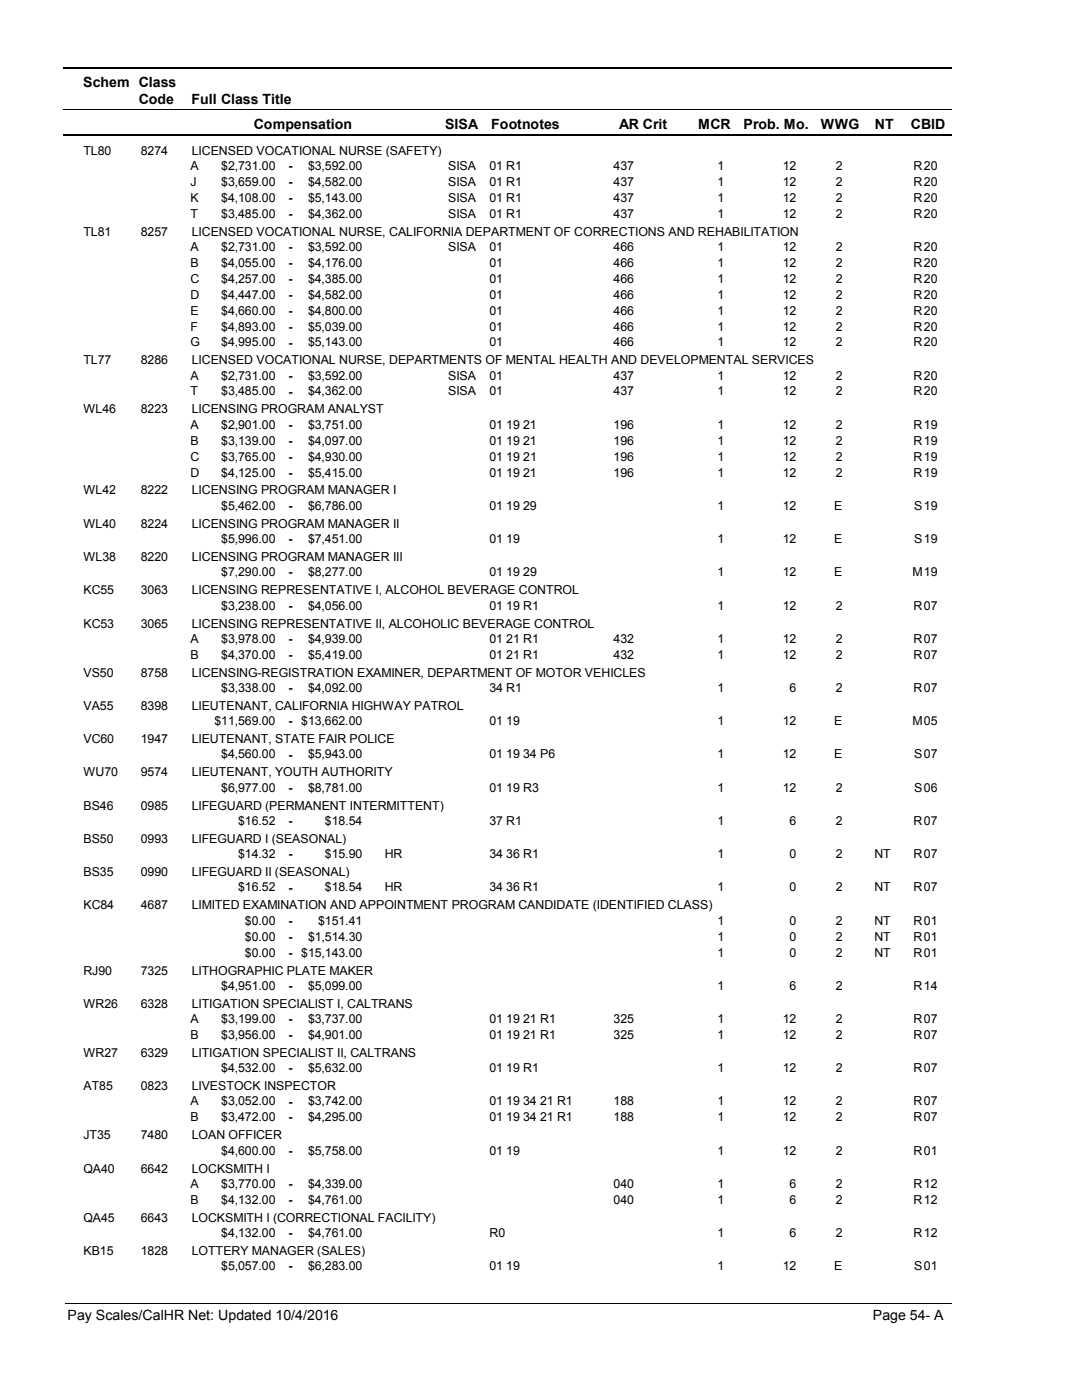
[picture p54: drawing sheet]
<svg xmlns="http://www.w3.org/2000/svg" width="216mm" height="279mm" viewBox="0 0 216 279" stroke-linecap="round" stroke-linejoin="round" font-family="sans-serif">
<defs><g id="words">
<g font-size="2.8">
<text x="16.6" y="17.3">Schem Class</text>
<text x="27.7" y="20.7">Code</text>
<text x="38.2" y="20.7">Full Class Title</text>
<text x="50.6" y="25.7">Compensation</text>
<text x="88.7" y="25.7">SISA</text>
<text x="98" y="25.7">Footnotes</text>
<text x="123.5" y="25.7">AR Crit</text>
<text x="139.2" y="25.7">MCR</text>
<text x="148.3" y="25.7">Prob. Mo.</text>
<text x="163.7" y="25.7">WWG</text>
<text x="174.5" y="25.7">NT</text>
<text x="181.6" y="25.7">CBID</text>
<text x="13.5" y="263.5">Pay Scales/CalHR Net: Updated 10/4/2016</text>
<text x="174.1" y="263.5">Page 54- A</text>
</g>
<g font-size="2.5">
<text x="16.6" y="30.8">TL80</text>
<text x="28.1" y="30.8">8274</text>
<text x="38" y="33.9">A</text>
<text x="38.2" y="30.8">LICENSED VOCATIONAL NURSE (SAFETY)</text>
<text x="44.1" y="33.9">$2,731.00</text>
<text x="57.5" y="33.9">-</text>
<text x="61.4" y="33.9">$3,592.00</text>
<text x="89.4" y="33.9">SISA</text>
<text x="97.6" y="33.9">01 R1</text>
<text x="122.4" y="33.9">437</text>
<text x="143.1" y="33.9">1</text>
<text x="156.1" y="33.9">12</text>
<text x="166.6" y="33.9">2</text>
<text x="182.2" y="33.9">R</text>
<text x="184.2" y="33.9">20</text>
<text x="38" y="37.1">J</text>
<text x="38" y="40.3">K</text>
<text x="44.1" y="37.1">$3,659.00</text>
<text x="44.1" y="40.3">$4,108.00</text>
<text x="57.5" y="37.1">-</text>
<text x="57.5" y="40.3">-</text>
<text x="61.4" y="37.1">$4,582.00</text>
<text x="61.4" y="40.3">$5,143.00</text>
<text x="89.4" y="37.1">SISA</text>
<text x="89.4" y="40.3">SISA</text>
<text x="97.6" y="37.1">01 R1</text>
<text x="97.6" y="40.3">01 R1</text>
<text x="122.4" y="37.1">437</text>
<text x="122.4" y="40.3">437</text>
<text x="143.1" y="37.1">1</text>
<text x="143.1" y="40.3">1</text>
<text x="156.1" y="37.1">12</text>
<text x="156.1" y="40.3">12</text>
<text x="166.6" y="37.1">2</text>
<text x="166.6" y="40.3">2</text>
<text x="182.2" y="37.1">R</text>
<text x="182.2" y="40.3">R</text>
<text x="184.2" y="37.1">20</text>
<text x="184.2" y="40.3">20</text>
<text x="16.6" y="47">TL81</text>
<text x="28.1" y="47">8257</text>
<text x="38" y="43.4">T</text>
<text x="38.2" y="47">LICENSED VOCATIONAL NURSE, CALIFORNIA DEPARTMENT OF CORRECTIONS AND REHABILITATION</text>
<text x="44.1" y="43.4">$3,485.00</text>
<text x="57.5" y="43.5">-</text>
<text x="61.4" y="43.4">$4,362.00</text>
<text x="89.4" y="43.4">SISA</text>
<text x="97.6" y="43.4">01 R1</text>
<text x="122.4" y="43.4">437</text>
<text x="143.1" y="43.4">1</text>
<text x="156.1" y="43.4">12</text>
<text x="166.6" y="43.4">2</text>
<text x="182.2" y="43.4">R</text>
<text x="184.2" y="43.4">20</text>
<text x="38" y="50.1">A</text>
<text x="38" y="53.3">B</text>
<text x="44.1" y="50.1">$2,731.00</text>
<text x="44.1" y="53.3">$4,055.00</text>
<text x="57.5" y="50.1">-</text>
<text x="57.5" y="53.3">-</text>
<text x="61.4" y="50.1">$3,592.00</text>
<text x="61.4" y="53.3">$4,176.00</text>
<text x="89.4" y="50.1">SISA</text>
<text x="97.6" y="50.1">01</text>
<text x="97.6" y="53.3">01</text>
<text x="122.4" y="50.1">466</text>
<text x="122.4" y="53.3">466</text>
<text x="143.1" y="50.1">1</text>
<text x="143.1" y="53.3">1</text>
<text x="156.1" y="50.1">12</text>
<text x="156.1" y="53.3">12</text>
<text x="166.6" y="50.1">2</text>
<text x="166.6" y="53.3">2</text>
<text x="182.2" y="50.1">R</text>
<text x="182.2" y="53.3">R</text>
<text x="184.2" y="50.1">20</text>
<text x="184.2" y="53.3">20</text>
<text x="38" y="56.4">C</text>
<text x="38" y="59.6">D</text>
<text x="44.1" y="56.4">$4,257.00</text>
<text x="44.1" y="59.6">$4,447.00</text>
<text x="57.5" y="56.5">-</text>
<text x="57.5" y="59.7">-</text>
<text x="61.4" y="56.4">$4,385.00</text>
<text x="61.4" y="59.6">$4,582.00</text>
<text x="97.6" y="56.4">01</text>
<text x="97.6" y="59.6">01</text>
<text x="122.4" y="56.4">466</text>
<text x="122.4" y="59.6">466</text>
<text x="143.1" y="56.4">1</text>
<text x="143.1" y="59.6">1</text>
<text x="156.1" y="56.4">12</text>
<text x="156.1" y="59.6">12</text>
<text x="166.6" y="56.4">2</text>
<text x="166.6" y="59.6">2</text>
<text x="182.2" y="56.4">R</text>
<text x="182.2" y="59.6">R</text>
<text x="184.2" y="56.4">20</text>
<text x="184.2" y="59.6">20</text>
<text x="38" y="62.8">E</text>
<text x="38" y="66">F</text>
<text x="44.1" y="62.8">$4,660.00</text>
<text x="44.1" y="66">$4,893.00</text>
<text x="57.5" y="62.8">-</text>
<text x="61.4" y="62.8">$4,800.00</text>
<text x="61.4" y="66">$5,039.00</text>
<text x="97.6" y="62.8">01</text>
<text x="97.6" y="66">01</text>
<text x="122.4" y="62.8">466</text>
<text x="122.4" y="66">466</text>
<text x="143.1" y="62.8">1</text>
<text x="143.1" y="66">1</text>
<text x="156.1" y="62.8">12</text>
<text x="156.1" y="66">12</text>
<text x="166.6" y="62.8">2</text>
<text x="166.6" y="66">2</text>
<text x="182.2" y="62.8">R</text>
<text x="182.2" y="66">R</text>
<text x="184.2" y="62.8">20</text>
<text x="184.2" y="66">20</text>
<text x="38" y="69.1">G</text>
<text x="44.1" y="69.1">$4,995.00</text>
<text x="57.5" y="66">-</text>
<text x="57.5" y="69.2">-</text>
<text x="61.4" y="69.1">$5,143.00</text>
<text x="97.6" y="69.1">01</text>
<text x="122.4" y="69.1">466</text>
<text x="143.1" y="69.1">1</text>
<text x="156.1" y="69.1">12</text>
<text x="166.6" y="69.1">2</text>
<text x="182.2" y="69.1">R</text>
<text x="184.2" y="69.1">20</text>
<text x="16.6" y="72.7">TL77</text>
<text x="28.1" y="72.7">8286</text>
<text x="38" y="75.8">A</text>
<text x="38.2" y="72.7">LICENSED VOCATIONAL NURSE, DEPARTMENTS OF MENTAL HEALTH AND DEVELOPMENTAL SERVICES</text>
<text x="44.1" y="75.8">$2,731.00</text>
<text x="57.5" y="75.8">-</text>
<text x="61.4" y="75.8">$3,592.00</text>
<text x="89.4" y="75.8">SISA</text>
<text x="97.6" y="75.8">01</text>
<text x="122.4" y="75.8">437</text>
<text x="143.1" y="75.8">1</text>
<text x="156.1" y="75.8">12</text>
<text x="166.6" y="75.8">2</text>
<text x="182.2" y="75.8">R</text>
<text x="184.2" y="75.8">20</text>
<text x="16.6" y="82.5">WL46</text>
<text x="28.1" y="82.5">8223</text>
<text x="38" y="78.9">T</text>
<text x="38.2" y="82.5">LICENSING PROGRAM ANALYST</text>
<text x="44.1" y="78.9">$3,485.00</text>
<text x="57.5" y="79">-</text>
<text x="61.4" y="78.9">$4,362.00</text>
<text x="89.4" y="78.9">SISA</text>
<text x="97.6" y="78.9">01</text>
<text x="122.4" y="78.9">437</text>
<text x="143.1" y="78.9">1</text>
<text x="156.1" y="78.9">12</text>
<text x="166.6" y="78.9">2</text>
<text x="182.2" y="78.9">R</text>
<text x="184.2" y="78.9">20</text>
<text x="38" y="85.6">A</text>
<text x="38" y="88.8">B</text>
<text x="44.1" y="85.6">$2,901.00</text>
<text x="44.1" y="88.8">$3,139.00</text>
<text x="57.5" y="85.6">-</text>
<text x="57.5" y="88.8">-</text>
<text x="61.4" y="85.6">$3,751.00</text>
<text x="61.4" y="88.8">$4,097.00</text>
<text x="97.6" y="85.6">01 19 21</text>
<text x="97.6" y="88.8">01 19 21</text>
<text x="122.4" y="85.6">196</text>
<text x="122.4" y="88.8">196</text>
<text x="143.1" y="85.6">1</text>
<text x="143.1" y="88.8">1</text>
<text x="156.1" y="85.6">12</text>
<text x="156.1" y="88.8">12</text>
<text x="166.6" y="85.6">2</text>
<text x="166.6" y="88.8">2</text>
<text x="182.2" y="85.6">R</text>
<text x="182.2" y="88.8">R</text>
<text x="184.2" y="85.6">19</text>
<text x="184.2" y="88.8">19</text>
<text x="38" y="91.9">C</text>
<text x="38" y="95.1">D</text>
<text x="44.1" y="91.9">$3,765.00</text>
<text x="44.1" y="95.1">$4,125.00</text>
<text x="57.5" y="92">-</text>
<text x="57.5" y="95.2">-</text>
<text x="61.4" y="91.9">$4,930.00</text>
<text x="61.4" y="95.1">$5,415.00</text>
<text x="97.6" y="91.9">01 19 21</text>
<text x="97.6" y="95.1">01 19 21</text>
<text x="122.4" y="91.9">196</text>
<text x="122.4" y="95.1">196</text>
<text x="143.1" y="91.9">1</text>
<text x="143.1" y="95.1">1</text>
<text x="156.1" y="91.9">12</text>
<text x="156.1" y="95.1">12</text>
<text x="166.6" y="91.9">2</text>
<text x="166.6" y="95.1">2</text>
<text x="182.2" y="91.9">R</text>
<text x="182.2" y="95.1">R</text>
<text x="184.2" y="91.9">19</text>
<text x="184.2" y="95.1">19</text>
<text x="16.6" y="98.7">WL42</text>
<text x="28.1" y="98.7">8222</text>
<text x="38.2" y="98.7">LICENSING PROGRAM MANAGER I</text>
<text x="44.1" y="101.8">$5,462.00</text>
<text x="57.5" y="101.8">-</text>
<text x="61.4" y="101.8">$6,786.00</text>
<text x="97.6" y="101.8">01 19 29</text>
<text x="143.1" y="101.8">1</text>
<text x="156.1" y="101.8">12</text>
<text x="166.3" y="101.8">E</text>
<text x="182.3" y="101.8">S</text>
<text x="184.2" y="101.8">19</text>
<text x="16.6" y="105.4">WL40</text>
<text x="28.1" y="105.4">8224</text>
<text x="38.2" y="105.4">LICENSING PROGRAM MANAGER II</text>
<text x="16.6" y="112">WL38</text>
<text x="28.1" y="112">8220</text>
<text x="38.2" y="112">LICENSING PROGRAM MANAGER III</text>
<text x="44.1" y="108.4">$5,996.00</text>
<text x="57.5" y="108.4">-</text>
<text x="61.4" y="108.4">$7,451.00</text>
<text x="97.6" y="108.4">01 19</text>
<text x="143.1" y="108.4">1</text>
<text x="156.1" y="108.4">12</text>
<text x="166.3" y="108.4">E</text>
<text x="182.3" y="108.4">S</text>
<text x="184.2" y="108.4">19</text>
<text x="16.6" y="118.6">KC55</text>
<text x="28.1" y="118.6">3063</text>
<text x="38.2" y="118.6">LICENSING REPRESENTATIVE I, ALCOHOL BEVERAGE CONTROL</text>
<text x="44.1" y="115">$7,290.00</text>
<text x="57.5" y="115.1">-</text>
<text x="61.4" y="115">$8,277.00</text>
<text x="97.6" y="115">01 19 29</text>
<text x="143.1" y="115">1</text>
<text x="156.1" y="115">12</text>
<text x="166.3" y="115">E</text>
<text x="181.9" y="115">M</text>
<text x="184.2" y="115">19</text>
<text x="16.6" y="125.3">KC53</text>
<text x="28.1" y="125.3">3065</text>
<text x="38.2" y="125.3">LICENSING REPRESENTATIVE II, ALCOHOLIC BEVERAGE CONTROL</text>
<text x="44.1" y="121.7">$3,238.00</text>
<text x="57.5" y="121.7">-</text>
<text x="61.4" y="121.7">$4,056.00</text>
<text x="97.6" y="121.7">01 19 R1</text>
<text x="143.1" y="121.7">1</text>
<text x="156.1" y="121.7">12</text>
<text x="166.6" y="121.7">2</text>
<text x="182.2" y="121.7">R</text>
<text x="184.2" y="121.7">07</text>
<text x="38" y="128.3">A</text>
<text x="38" y="131.5">B</text>
<text x="44.1" y="128.3">$3,978.00</text>
<text x="44.1" y="131.5">$4,370.00</text>
<text x="57.5" y="128.3">-</text>
<text x="57.5" y="131.5">-</text>
<text x="61.4" y="128.3">$4,939.00</text>
<text x="61.4" y="131.5">$5,419.00</text>
<text x="97.6" y="128.3">01 21 R1</text>
<text x="97.6" y="131.5">01 21 R1</text>
<text x="122.4" y="128.3">432</text>
<text x="122.4" y="131.5">432</text>
<text x="143.1" y="128.3">1</text>
<text x="143.1" y="131.5">1</text>
<text x="156.1" y="128.3">12</text>
<text x="156.1" y="131.5">12</text>
<text x="166.6" y="128.3">2</text>
<text x="166.6" y="131.5">2</text>
<text x="182.2" y="128.3">R</text>
<text x="182.2" y="131.5">R</text>
<text x="184.2" y="128.3">07</text>
<text x="184.2" y="131.5">07</text>
<text x="16.6" y="135">VS50</text>
<text x="28.1" y="135">8758</text>
<text x="38.2" y="135">LICENSING-REGISTRATION EXAMINER, DEPARTMENT OF MOTOR VEHICLES</text>
<text x="16.6" y="141.7">VA55</text>
<text x="28.1" y="141.7">8398</text>
<text x="38.2" y="141.7">LIEUTENANT, CALIFORNIA HIGHWAY PATROL</text>
<text x="44.1" y="138.1">$3,338.00</text>
<text x="57.5" y="138.1">-</text>
<text x="61.4" y="138.1">$4,092.00</text>
<text x="97.6" y="138.1">34 R1</text>
<text x="143.1" y="138.1">1</text>
<text x="157.5" y="138.1">6</text>
<text x="166.6" y="138.1">2</text>
<text x="182.2" y="138.1">R</text>
<text x="184.2" y="138.1">07</text>
<text x="16.6" y="148.3">VC60</text>
<text x="28.1" y="148.3">1947</text>
<text x="38.2" y="148.3">LIEUTENANT, STATE FAIR POLICE</text>
<text x="42.8" y="144.8">$11,569.00</text>
<text x="57.5" y="144.8">-</text>
<text x="60.1" y="144.8">$13,662.00</text>
<text x="97.6" y="144.8">01 19</text>
<text x="143.1" y="144.8">1</text>
<text x="156.1" y="144.8">12</text>
<text x="166.3" y="144.8">E</text>
<text x="181.9" y="144.8">M</text>
<text x="184.2" y="144.8">05</text>
<text x="16.6" y="155">WU70</text>
<text x="28.1" y="155">9574</text>
<text x="38.2" y="155">LIEUTENANT, YOUTH AUTHORITY</text>
<text x="44.1" y="151.4">$4,560.00</text>
<text x="57.5" y="151.4">-</text>
<text x="61.4" y="151.4">$5,943.00</text>
<text x="97.6" y="151.4">01 19 34 P6</text>
<text x="143.1" y="151.4">1</text>
<text x="156.1" y="151.4">12</text>
<text x="166.3" y="151.4">E</text>
<text x="182.3" y="151.4">S</text>
<text x="184.2" y="151.4">07</text>
<text x="16.6" y="161.6">BS46</text>
<text x="28.1" y="161.6">0985</text>
<text x="38.2" y="161.6">LIFEGUARD (PERMANENT INTERMITTENT)</text>
<text x="44.1" y="158">$6,977.00</text>
<text x="57.5" y="158.1">-</text>
<text x="61.4" y="158">$8,781.00</text>
<text x="97.6" y="158">01 19 R3</text>
<text x="143.1" y="158">1</text>
<text x="156.1" y="158">12</text>
<text x="166.6" y="158">2</text>
<text x="182.3" y="158">S</text>
<text x="184.2" y="158">06</text>
<text x="47.5" y="164.7">$16.52</text>
<text x="57.5" y="164.7">-</text>
<text x="64.8" y="164.7">$18.54</text>
<text x="97.6" y="164.7">37 R1</text>
<text x="143.1" y="164.7">1</text>
<text x="157.5" y="164.7">6</text>
<text x="166.6" y="164.7">2</text>
<text x="182.2" y="164.7">R</text>
<text x="184.2" y="164.7">07</text>
<text x="16.6" y="168.2">BS50</text>
<text x="28.1" y="168.2">0993</text>
<text x="38.2" y="168.2">LIFEGUARD I (SEASONAL)</text>
<text x="47.5" y="171.3">$14.32</text>
<text x="57.5" y="171.3">-</text>
<text x="64.8" y="171.3">$15.90</text>
<text x="76.7" y="171.3">HR</text>
<text x="97.6" y="171.3">34 36 R1</text>
<text x="143.1" y="171.3">1</text>
<text x="157.5" y="171.3">0</text>
<text x="166.6" y="171.3">2</text>
<text x="174.4" y="171.3">NT</text>
<text x="182.2" y="171.3">R</text>
<text x="184.2" y="171.3">07</text>
<text x="16.6" y="174.9">BS35</text>
<text x="28.1" y="174.9">0990</text>
<text x="38.2" y="174.9">LIFEGUARD II (SEASONAL)</text>
<text x="47.5" y="177.9">$16.52</text>
<text x="57.5" y="178">-</text>
<text x="64.8" y="177.9">$18.54</text>
<text x="76.7" y="177.9">HR</text>
<text x="97.6" y="177.9">34 36 R1</text>
<text x="143.1" y="177.9">1</text>
<text x="157.5" y="177.9">0</text>
<text x="166.6" y="177.9">2</text>
<text x="174.4" y="177.9">NT</text>
<text x="182.2" y="177.9">R</text>
<text x="184.2" y="177.9">07</text>
<text x="16.6" y="181.5">KC84</text>
<text x="28.1" y="181.5">4687</text>
<text x="38.2" y="181.5">LIMITED EXAMINATION AND APPOINTMENT PROGRAM CANDIDATE (IDENTIFIED CLASS)</text>
<text x="48.9" y="184.6">$0.00</text>
<text x="57.5" y="184.6">-</text>
<text x="63.5" y="184.6">$151.41</text>
<text x="143.1" y="184.6">1</text>
<text x="157.5" y="184.6">0</text>
<text x="166.6" y="184.6">2</text>
<text x="174.4" y="184.6">NT</text>
<text x="182.2" y="184.6">R</text>
<text x="184.2" y="184.6">01</text>
<text x="48.9" y="187.8">$0.00</text>
<text x="48.9" y="190.9">$0.00</text>
<text x="57.5" y="187.8">-</text>
<text x="57.5" y="191">-</text>
<text x="60.1" y="190.9">$15,143.00</text>
<text x="61.4" y="187.8">$1,514.30</text>
<text x="143.1" y="187.8">1</text>
<text x="143.1" y="190.9">1</text>
<text x="157.5" y="187.8">0</text>
<text x="157.5" y="190.9">0</text>
<text x="166.6" y="187.8">2</text>
<text x="166.6" y="190.9">2</text>
<text x="174.4" y="187.8">NT</text>
<text x="174.4" y="190.9">NT</text>
<text x="182.2" y="187.8">R</text>
<text x="182.2" y="190.9">R</text>
<text x="184.2" y="187.8">01</text>
<text x="184.2" y="190.9">01</text>
<text x="16.6" y="194.5">RJ90</text>
<text x="28.1" y="194.5">7325</text>
<text x="38.2" y="194.5">LITHOGRAPHIC PLATE MAKER</text>
<text x="44.1" y="197.5">$4,951.00</text>
<text x="57.5" y="197.6">-</text>
<text x="61.4" y="197.5">$5,099.00</text>
<text x="143.1" y="197.5">1</text>
<text x="157.5" y="197.5">6</text>
<text x="166.6" y="197.5">2</text>
<text x="182.2" y="197.5">R</text>
<text x="184.2" y="197.5">14</text>
<text x="16.6" y="201.1">WR26</text>
<text x="28.1" y="201.1">6328</text>
<text x="38.2" y="201.1">LITIGATION SPECIALIST I, CALTRANS</text>
<text x="38" y="204.2">A</text>
<text x="38" y="207.4">B</text>
<text x="44.1" y="204.2">$3,199.00</text>
<text x="44.1" y="207.4">$3,956.00</text>
<text x="57.5" y="204.2">-</text>
<text x="57.5" y="207.4">-</text>
<text x="61.4" y="204.2">$3,737.00</text>
<text x="61.4" y="207.4">$4,901.00</text>
<text x="97.6" y="204.2">01 19 21 R1</text>
<text x="97.6" y="207.4">01 19 21 R1</text>
<text x="122.4" y="204.2">325</text>
<text x="122.4" y="207.4">325</text>
<text x="143.1" y="204.2">1</text>
<text x="143.1" y="207.4">1</text>
<text x="156.1" y="204.2">12</text>
<text x="156.1" y="207.4">12</text>
<text x="166.6" y="204.2">2</text>
<text x="166.6" y="207.4">2</text>
<text x="182.2" y="204.2">R</text>
<text x="182.2" y="207.4">R</text>
<text x="184.2" y="204.2">07</text>
<text x="184.2" y="207.4">07</text>
<text x="16.6" y="210.9">WR27</text>
<text x="28.1" y="210.9">6329</text>
<text x="38.2" y="210.9">LITIGATION SPECIALIST II, CALTRANS</text>
<text x="44.1" y="214">$4,532.00</text>
<text x="57.5" y="214">-</text>
<text x="61.4" y="214">$5,632.00</text>
<text x="97.6" y="214">01 19 R1</text>
<text x="143.1" y="214">1</text>
<text x="156.1" y="214">12</text>
<text x="166.6" y="214">2</text>
<text x="182.2" y="214">R</text>
<text x="184.2" y="214">07</text>
<text x="16.6" y="217.6">AT85</text>
<text x="28.1" y="217.6">0823</text>
<text x="38" y="220.6">A</text>
<text x="38.2" y="217.6">LIVESTOCK INSPECTOR</text>
<text x="44.1" y="220.6">$3,052.00</text>
<text x="57.5" y="220.7">-</text>
<text x="61.4" y="220.6">$3,742.00</text>
<text x="97.6" y="220.6">01 19 34 21 R1</text>
<text x="122.4" y="220.6">188</text>
<text x="143.1" y="220.6">1</text>
<text x="156.1" y="220.6">12</text>
<text x="166.6" y="220.6">2</text>
<text x="182.2" y="220.6">R</text>
<text x="184.2" y="220.6">07</text>
<text x="16.6" y="227.4">JT35</text>
<text x="28.1" y="227.4">7480</text>
<text x="38" y="223.8">B</text>
<text x="38.2" y="227.4">LOAN OFFICER</text>
<text x="44.1" y="223.8">$3,472.00</text>
<text x="57.5" y="223.8">-</text>
<text x="61.4" y="223.8">$4,295.00</text>
<text x="97.6" y="223.8">01 19 34 21 R1</text>
<text x="122.4" y="223.8">188</text>
<text x="143.1" y="223.8">1</text>
<text x="156.1" y="223.8">12</text>
<text x="166.6" y="223.8">2</text>
<text x="182.2" y="223.8">R</text>
<text x="184.2" y="223.8">07</text>
<text x="44.1" y="230.4">$4,600.00</text>
<text x="57.5" y="230.5">-</text>
<text x="61.4" y="230.4">$5,758.00</text>
<text x="97.6" y="230.4">01 19</text>
<text x="143.1" y="230.4">1</text>
<text x="156.1" y="230.4">12</text>
<text x="166.6" y="230.4">2</text>
<text x="182.2" y="230.4">R</text>
<text x="184.2" y="230.4">01</text>
<text x="16.6" y="234">QA40</text>
<text x="28.1" y="234">6642</text>
<text x="38" y="237.1">A</text>
<text x="38.2" y="234">LOCKSMITH I</text>
<text x="44.1" y="237.1">$3,770.00</text>
<text x="57.5" y="237.1">-</text>
<text x="61.4" y="237.1">$4,339.00</text>
<text x="122.4" y="237.1">040</text>
<text x="143.1" y="237.1">1</text>
<text x="157.5" y="237.1">6</text>
<text x="166.6" y="237.1">2</text>
<text x="182.2" y="237.1">R</text>
<text x="184.2" y="237.1">12</text>
<text x="16.6" y="243.9">QA45</text>
<text x="28.1" y="243.9">6643</text>
<text x="38" y="240.3">B</text>
<text x="38.2" y="243.9">LOCKSMITH I (CORRECTIONAL FACILITY)</text>
<text x="44.1" y="240.3">$4,132.00</text>
<text x="57.5" y="240.3">-</text>
<text x="61.4" y="240.3">$4,761.00</text>
<text x="122.4" y="240.3">040</text>
<text x="143.1" y="240.3">1</text>
<text x="157.5" y="240.3">6</text>
<text x="166.6" y="240.3">2</text>
<text x="182.2" y="240.3">R</text>
<text x="184.2" y="240.3">12</text>
<text x="16.6" y="250.5">KB15</text>
<text x="28.1" y="250.5">1828</text>
<text x="38.2" y="250.5">LOTTERY MANAGER (SALES)</text>
<text x="44.1" y="246.9">$4,132.00</text>
<text x="57.5" y="246.9">-</text>
<text x="61.4" y="246.9">$4,761.00</text>
<text x="97.6" y="246.9">R0</text>
<text x="143.1" y="246.9">1</text>
<text x="157.5" y="246.9">6</text>
<text x="166.6" y="246.9">2</text>
<text x="182.2" y="246.9">R</text>
<text x="184.2" y="246.9">12</text>
<text x="44.1" y="253.5">$5,057.00</text>
<text x="57.5" y="253.6">-</text>
<text x="61.4" y="253.5">$6,283.00</text>
<text x="97.6" y="253.5">01 19</text>
<text x="143.1" y="253.5">1</text>
<text x="156.1" y="253.5">12</text>
<text x="166.3" y="253.5">E</text>
<text x="182.3" y="253.5">S</text>
<text x="184.2" y="253.5">01</text>
</g>
</g></defs>
<path d="M12.7 13.5h177.1" fill="none" stroke="#000" stroke-width=".36"/>
<path d="M12.7 21.9h177.1" fill="none" stroke="#000" stroke-width=".2"/>
<path d="M12.7 27h177.1" fill="none" stroke="#000" stroke-width=".35"/>
<g fill="#fff">
<path d="M40.4 31.3h16.2v3h-16.2z" fill-rule="evenodd"/>
<path d="M183.9 31.3h4.1v3h-4.1z" fill-rule="evenodd"/>
<path d="M40.4 34.5h16.2v3h-16.2z" fill-rule="evenodd"/>
<path d="M183.9 34.5h4.1v3h-4.1z" fill-rule="evenodd"/>
<path d="M40.4 37.7h16.2v2.9h-16.2z" fill-rule="evenodd"/>
<path d="M183.9 37.7h4.1v2.9h-4.1z" fill-rule="evenodd"/>
<path d="M40.4 40.8h16.2v3h-16.2z" fill-rule="evenodd"/>
<path d="M183.9 40.8h4.1v3h-4.1z" fill-rule="evenodd"/>
<path d="M40.4 47.5h16.2v3h-16.2z" fill-rule="evenodd"/>
<path d="M183.9 47.5h4.1v3h-4.1z" fill-rule="evenodd"/>
<path d="M40.4 50.6h16.2v3h-16.2z" fill-rule="evenodd"/>
<path d="M183.9 50.6h4.1v3h-4.1z" fill-rule="evenodd"/>
<path d="M40.4 53.8h16.2v3h-16.2z" fill-rule="evenodd"/>
<path d="M183.9 53.8h4.1v3h-4.1z" fill-rule="evenodd"/>
<path d="M40.4 57h16.2v3h-16.2z" fill-rule="evenodd"/>
<path d="M183.9 57h4.1v3h-4.1z" fill-rule="evenodd"/>
<path d="M40.4 60.2h16.2v3h-16.2z" fill-rule="evenodd"/>
<path d="M183.9 60.2h4.1v3h-4.1z" fill-rule="evenodd"/>
<path d="M40.4 63.4h16.2v2.9h-16.2z" fill-rule="evenodd"/>
<path d="M183.9 63.4h4.1v2.9h-4.1z" fill-rule="evenodd"/>
<path d="M40.4 66.5h16.2v3h-16.2z" fill-rule="evenodd"/>
<path d="M183.9 66.5h4.1v3h-4.1z" fill-rule="evenodd"/>
<path d="M40.4 73.1h16.2v3h-16.2z" fill-rule="evenodd"/>
<path d="M183.9 73.1h4.1v3h-4.1z" fill-rule="evenodd"/>
<path d="M40.4 76.3h16.2v3h-16.2z" fill-rule="evenodd"/>
<path d="M183.9 76.3h4.1v3h-4.1z" fill-rule="evenodd"/>
<path d="M40.4 83h16.2v3h-16.2z" fill-rule="evenodd"/>
<path d="M183.9 83h4.1v3h-4.1z" fill-rule="evenodd"/>
<path d="M40.4 86.2h16.2v2.9h-16.2z" fill-rule="evenodd"/>
<path d="M183.9 86.2h4.1v2.9h-4.1z" fill-rule="evenodd"/>
<path d="M40.4 89.3h16.2v3h-16.2z" fill-rule="evenodd"/>
<path d="M183.9 89.3h4.1v3h-4.1z" fill-rule="evenodd"/>
<path d="M40.4 92.5h16.2v3h-16.2z" fill-rule="evenodd"/>
<path d="M183.9 92.5h4.1v3h-4.1z" fill-rule="evenodd"/>
<path d="M40.4 99.2h16.2v2.9h-16.2z" fill-rule="evenodd"/>
<path d="M183.9 99.2h4.1v2.9h-4.1z" fill-rule="evenodd"/>
<path d="M40.4 105.8h16.2v2.9h-16.2z" fill-rule="evenodd"/>
<path d="M183.9 105.8h4.1v2.9h-4.1z" fill-rule="evenodd"/>
<path d="M40.4 112.4h16.2v3h-16.2z" fill-rule="evenodd"/>
<path d="M183.9 112.4h4.1v3h-4.1z" fill-rule="evenodd"/>
<path d="M40.4 119.1h16.2v2.9h-16.2z" fill-rule="evenodd"/>
<path d="M183.9 119.1h4.1v2.9h-4.1z" fill-rule="evenodd"/>
<path d="M40.4 125.7h16.2v2.9h-16.2z" fill-rule="evenodd"/>
<path d="M183.9 125.7h4.1v2.9h-4.1z" fill-rule="evenodd"/>
<path d="M40.4 128.8h16.2v3h-16.2z" fill-rule="evenodd"/>
<path d="M183.9 128.8h4.1v3h-4.1z" fill-rule="evenodd"/>
<path d="M40.4 135.5h16.2v3h-16.2z" fill-rule="evenodd"/>
<path d="M183.9 135.5h4.1v3h-4.1z" fill-rule="evenodd"/>
<path d="M40.4 142.1h16.2v3h-16.2z" fill-rule="evenodd"/>
<path d="M183.9 142.1h4.1v3h-4.1z" fill-rule="evenodd"/>
<path d="M40.4 148.8h16.2v2.9h-16.2z" fill-rule="evenodd"/>
<path d="M183.9 148.8h4.1v2.9h-4.1z" fill-rule="evenodd"/>
<path d="M40.4 155.4h16.2v3h-16.2z" fill-rule="evenodd"/>
<path d="M183.9 155.4h4.1v3h-4.1z" fill-rule="evenodd"/>
<path d="M40.4 162.1h16.2v2.9h-16.2z" fill-rule="evenodd"/>
<path d="M183.9 162.1h4.1v2.9h-4.1z" fill-rule="evenodd"/>
<path d="M40.4 168.7h16.2v2.9h-16.2z" fill-rule="evenodd"/>
<path d="M183.9 168.7h4.1v2.9h-4.1z" fill-rule="evenodd"/>
<path d="M40.4 175.3h16.2v3h-16.2z" fill-rule="evenodd"/>
<path d="M183.9 175.3h4.1v3h-4.1z" fill-rule="evenodd"/>
<path d="M40.4 182h16.2v2.9h-16.2z" fill-rule="evenodd"/>
<path d="M183.9 182h4.1v2.9h-4.1z" fill-rule="evenodd"/>
<path d="M40.4 185.1h16.2v3h-16.2z" fill-rule="evenodd"/>
<path d="M183.9 185.1h4.1v3h-4.1z" fill-rule="evenodd"/>
<path d="M40.4 188.3h16.2v3h-16.2z" fill-rule="evenodd"/>
<path d="M183.9 188.3h4.1v3h-4.1z" fill-rule="evenodd"/>
<path d="M40.4 194.9h16.2v3h-16.2z" fill-rule="evenodd"/>
<path d="M183.9 194.9h4.1v3h-4.1z" fill-rule="evenodd"/>
<path d="M40.4 201.6h16.2v3h-16.2z" fill-rule="evenodd"/>
<path d="M183.9 201.6h4.1v3h-4.1z" fill-rule="evenodd"/>
<path d="M40.4 204.7h16.2v3h-16.2z" fill-rule="evenodd"/>
<path d="M183.9 204.7h4.1v3h-4.1z" fill-rule="evenodd"/>
<path d="M40.4 211.4h16.2v3h-16.2z" fill-rule="evenodd"/>
<path d="M183.9 211.4h4.1v3h-4.1z" fill-rule="evenodd"/>
<path d="M40.4 218h16.2v3h-16.2z" fill-rule="evenodd"/>
<path d="M183.9 218h4.1v3h-4.1z" fill-rule="evenodd"/>
<path d="M40.4 221.2h16.2v3h-16.2z" fill-rule="evenodd"/>
<path d="M183.9 221.2h4.1v3h-4.1z" fill-rule="evenodd"/>
<path d="M40.4 227.8h16.2v3h-16.2z" fill-rule="evenodd"/>
<path d="M183.9 227.8h4.1v3h-4.1z" fill-rule="evenodd"/>
<path d="M40.4 234.5h16.2v3h-16.2z" fill-rule="evenodd"/>
<path d="M183.9 234.5h4.1v3h-4.1z" fill-rule="evenodd"/>
<path d="M40.4 237.7h16.2v2.9h-16.2z" fill-rule="evenodd"/>
<path d="M183.9 237.7h4.1v2.9h-4.1z" fill-rule="evenodd"/>
<path d="M40.4 244.3h16.2v3h-16.2z" fill-rule="evenodd"/>
<path d="M183.9 244.3h4.1v3h-4.1z" fill-rule="evenodd"/>
<path d="M40.4 250.9h16.2v3h-16.2z" fill-rule="evenodd"/>
<path d="M183.9 250.9h4.1v3h-4.1z" fill-rule="evenodd"/>
</g>
<path d="M13.1 260.1h176.7" fill="none" stroke="#000" stroke-width=".2"/>
<use href="#words"/>
</svg>
